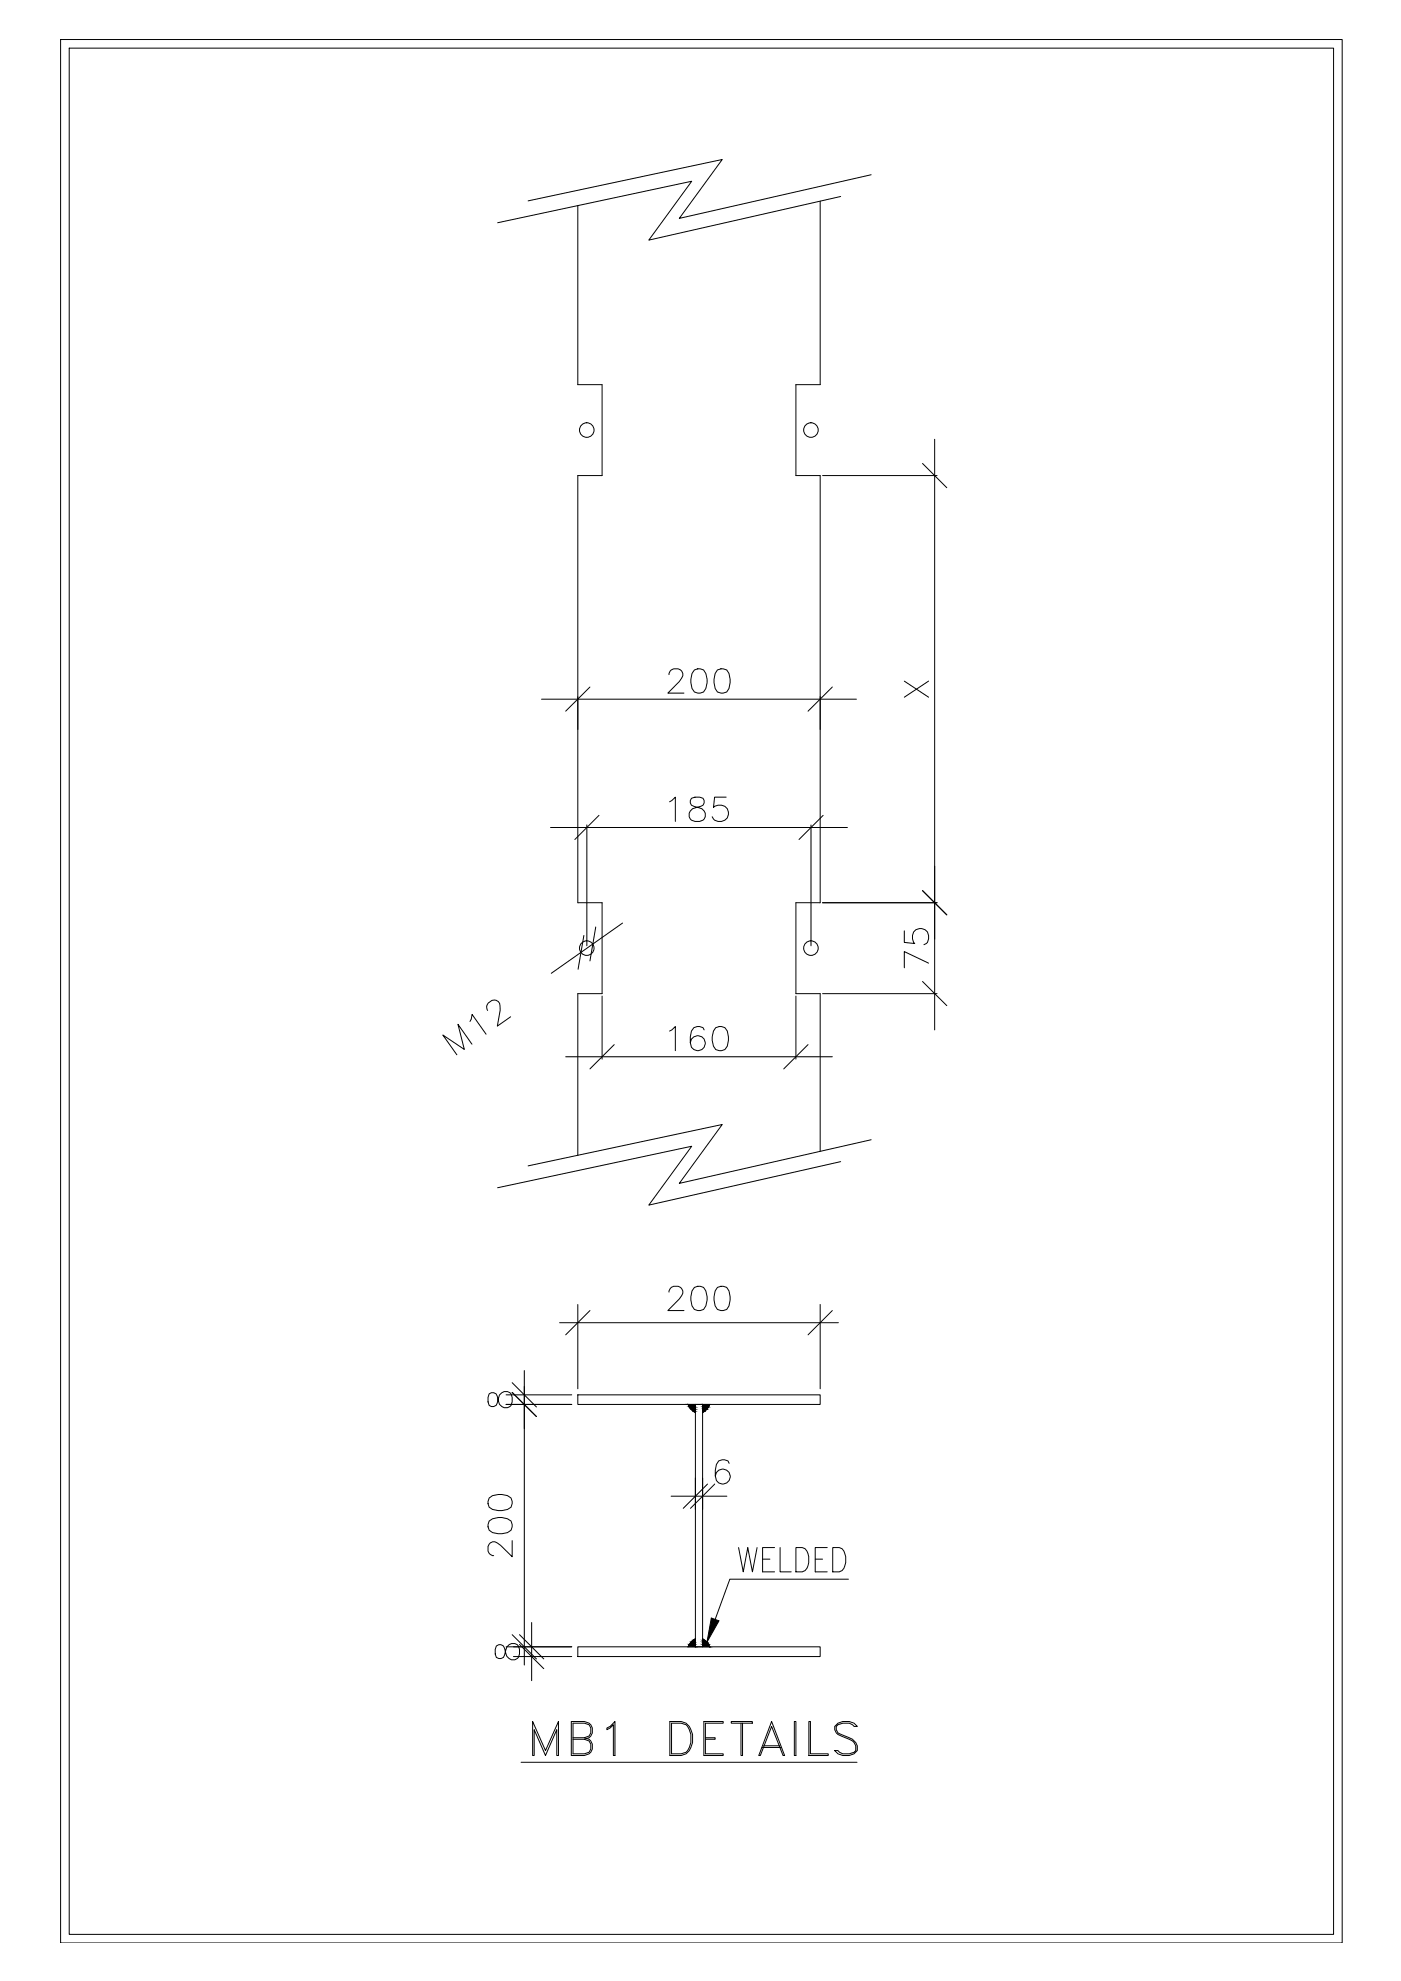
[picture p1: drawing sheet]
<svg xmlns="http://www.w3.org/2000/svg" width="420mm" height="594mm" viewBox="0 0 420 594" stroke-linecap="round" stroke-linejoin="round" font-family="sans-serif">
<!-- layer: S-GA -->
<g fill="none" stroke="#000" stroke-width=".3">
<path d="M18.2 11.9h384.3v570.8h-384.3zM20.8 14.4h379.1v565.7h-379.1zM252.1 58.9l-57.5 13.1 12.8-17.6-58.2 12.4M261.3 52.4l-57.6 13.1 12.9-17.7-58.2 12.4M173.3 61.6v53.8h7.3v27.2h-7.3v128.1h7.3v27.3h-7.3v48.5M246 60.3v55.1h-7.3v27.2h7.3v128.1h-7.3v27.3h7.3v47.3M280.3 131.7v177.2M246.7 142.6h34.3M162.4 209.7h94.5M200.6 202.3a1.75 1.75 0 0 1 1.4-1.7h1.4a1.75 1.75 0 0 1 1 2.7l-.7 1.1-3.4 3.5h4.8M208.3 200.9a2.32 2.32 0 0 1 3.4 1.1 5.8 5.8 0 0 1-.7 5.5 2.37 2.37 0 0 1-3.5-1 6 6 0 0 1 .8-5.6zM215.2 200.9a2.37 2.37 0 0 1 3.4 1.1 6.2 6.2 0 0 1-.7 5.5 2.37 2.37 0 0 1-3.4-1 6.2 6.2 0 0 1 .7-5.6z"/>
<path d="M271.2 204.3l7.3 4.8M278.5 204.3l-7.3 4.8M207.4 239.4a1.46 1.46 0 0 0 .7 2.4l1.3 .4a2.09 2.09 0 0 1 2.1 1.9 2.09 2.09 0 0 1-1.7 2.2h-1.4a2.08 2.08 0 0 1-1.8-2.2 2.08 2.08 0 0 1 2.2-1.9l1.4-.4a1.47 1.47 0 0 0 .6-2.4l-1-.3h-1.4zM217.8 239.1h-3.5l-.3 3.1a2.57 2.57 0 0 1 3.8 0 2.57 2.57 0 0 1-.5 3.8 2.57 2.57 0 0 1-3.7-1.1M165.1 248.2h89M176 247.4v36.2M200.8 240.5l1.7-1.4v7.2M243.2 247.4v36.2M186.7 276.8l-21.4 15.1M246.7 270.7h34.3M271.2 279.1v3.5l3.1 .4a2.59 2.59 0 0 1 0-3.9 2.59 2.59 0 0 1 3.8 .4 3 3 0 0 1-.3 3.5l-.7 .3M180.6 298.7v18.9"/>
<path d="M238.7 298.7v18.9M246.7 298h34.3M278.5 288.8l-7.3-3.4v4.8M140.9 306.3l.4-.7 .3-1.4 4.2 5.9M141.5 313.1l-4.2-5.9 1.9 7.5-6.4-4.3 4.2 5.9M146.2 303a1.8 1.8 0 0 1 .2-2.2l1.1-.8a1.77 1.77 0 0 1 2.5 1.7v1.2l-.8 4.8 3.9-2.8M169.6 316.9h80M200.8 309.2l1.7-1.4v7.3M211.2 308.9l-.4-.7a2.4 2.4 0 0 0-3.4 1l-.4 1.7v1.8l.4 1.4a2.25 2.25 0 0 0 3.6 .2 2.25 2.25 0 0 0-.9-3.5 2.25 2.25 0 0 0-3.1 1.9M214.6 308.2a2.4 2.4 0 0 1 3.5 1 6 6 0 0 1-.7 5.5 2.36 2.36 0 0 1-3.4-1 5.8 5.8 0 0 1 .6-5.5zM252.1 348.4l-57.5 13 12.8-17.7-58.2 12.5M261.3 341.8l-57.6 13.1 12.9-17.7-58.2 12.4"/>
<circle cx="176" cy="129" r="2.18"/>
<circle cx="243.2" cy="129" r="2.18"/>
<circle cx="176" cy="284.3" r="2.18"/>
<circle cx="243.2" cy="284.3" r="2.18"/>
</g>
<!-- layer: 0 -->
<g fill="none" stroke="#000" stroke-width=".3">
<path d="M276.7 139l7.2 7.3M176.9 206l-7.3 7.3M249.6 206l-7.3 7.3M179.6 244.5l-7.2 7.3M246.9 244.5l-7.3 7.3M178.7 278l-1.8 10.2M276.7 267.1l7.2 7.3M175.1 280.5l-1.7 10.2M276.7 294.3l7.2 7.3M184.2 313.3l-7.3 7.2M242.3 313.3l-7.3 7.2M176.9 393l-7.3 7.3"/>
<path d="M249.6 393l-7.3 7.3M153.6 414.7l7.3 7.2M153.6 417.6l7.3 7.2M212.2 445.1l-7.3 7.2M214.3 445.1l-7.2 7.2M153.6 490.2l7.3 7.3M155.8 490.2l7.3 7.3M155.8 493.1l7.3 7.3"/>
</g>
<!-- layer: S-COL-HATCH -->
<g fill="#000" stroke="#000" stroke-width=".3">
<path d="M207.2 422.6h1.3v.6zM210.7 422.6h1.3l-.6 .6zM207.8 491.9l.7-.5v.5zM210.7 491.4l.7 .5h-.7z"/>
<path d="M206.3 421.2l.4 .7h1.8zM206.3 421.2h2.2v.7z"/>
<path d="M206.7 421.9l.5 .7h1.3zM206.7 421.9h1.8v.7z"/>
<path d="M207.2 422.6l.6 .6h.7zM207.8 423.2h.7v.4z"/>
<path d="M210.7 421.2v.7h1.8zM210.7 421.2h2.2l-.4 .7z"/>
<path d="M210.7 421.9v.7h1.3zM210.7 421.9h1.8l-.5 .7z"/>
<path d="M210.7 422.6v.6h.7zM210.7 423.2h.7l-.7 .4z"/>
<path d="M206.7 493.1l-.4 .8h2.2zM206.7 493.1h1.8v.8z"/>
<path d="M207.2 492.5l-.5 .6h1.8zM207.2 492.5h1.3v.6z"/>
<path d="M207.2 492.5h1.3l-.7-.6zM207.8 491.9h.7v.6z"/>
<path d="M210.7 491.9v.6h1.3zM210.7 491.9h.7l.6 .6z"/>
<path d="M210.7 492.5v.6h1.8zM210.7 492.5h1.3l.5 .6z"/>
<path d="M210.7 493.1v.8h2.2zM210.7 493.1h1.8l.4 .8z"/>
</g>
<!-- layer: S-ISMB-200 -->
<path d="M173.3 418.3h72.7v2.9h-72.7zM208.5 421.2h2.2v72.7h-2.2zM173.3 493.9h72.7v2.9h-72.7z" fill="none" stroke="#000" stroke-width=".3"/>
<!-- layer: S-DIM-20 -->
<g fill="none" stroke="#000" stroke-width=".3">
<path d="M167.8 396.7h83.6M173.3 391.2v25.3M200.6 387.5a1.84 1.84 0 0 1 1.4-1.8h1.4a1.81 1.81 0 0 1 1 2.8l-.7 1.1-3.4 3.4h4.8M208.3 386.1a2.32 2.32 0 0 1 3.4 1 5.8 5.8 0 0 1-.7 5.6 2.37 2.37 0 0 1-3.5-1.1 6 6 0 0 1 .8-5.5zM215.2 386.1a2.37 2.37 0 0 1 3.4 1 6.2 6.2 0 0 1-.7 5.6 2.37 2.37 0 0 1-3.4-1.1 6.2 6.2 0 0 1 .7-5.5zM246 391.2v25.3M146.7 418l-.3 1.1v1.3l.3 1.1a1.48 1.48 0 0 0 2.4-.7l.4-1.4a2.09 2.09 0 0 1 1.9-2.1 2.09 2.09 0 0 1 2.2 1.8v1.3l-.3 1.1a2.19 2.19 0 0 1-2.4 .6 2.19 2.19 0 0 1-1.4-2l-.4-1.4a1.48 1.48 0 0 0-2.4-.7zM151.8 418.3h19.7M157.2 411v17.5M157.2 415.8v83.5M151.8 421.2h19.7M218.7 438.8l-.4-.7a2.37 2.37 0 0 0-3.4 1.1l-.4 1.7v1.7l.4 1.4a2.25 2.25 0 0 0 3.6 .2 2.25 2.25 0 0 0-.9-3.5 2.25 2.25 0 0 0-3.1 1.9"/>
<path d="M146.7 456.1a5.5 5.5 0 0 1 6.6 0 2.37 2.37 0 0 1-1.1 3.5 5.9 5.9 0 0 1-5.5-.7l-.3-1zM146.7 449.2a5.5 5.5 0 0 1 6.6 0 2.34 2.34 0 0 1-1.1 3.5 6 6 0 0 1-5.5-.7l-.3-1.1zM201.3 448.7h16.7M208.5 443.2v9.5M210.7 443.2v9.5M153.6 462v4.9l-3.5-3.5-1-.7a1.71 1.71 0 0 0-2.7 1.1v1.4a1.77 1.77 0 0 0 1.7 1.3M254.4 473.6h-35.5l-4.4 12M148.9 493.6l-.4 1v1.4l.4 1a1.51 1.51 0 0 0 2.4-.6l.4-1.4a2.09 2.09 0 0 1 1.9-2.1 2.09 2.09 0 0 1 2.2 1.7v1.4a2 2 0 0 1-1.6 1.8 2 2 0 0 1-2.2-1.1l-.7-2.4a1.47 1.47 0 0 0-2.4-.7zM151.8 493.9h19.7M154 496.8h17.5M159.4 486.6v17.4"/>
</g>
<!-- layer: S-SUBTITLE-100 -->
<g fill="none" stroke="#000" stroke-width=".3">
<path d="M159.7 516.3l3.9 8.7 3.9-8.7v10.2h-.5v-7.8l-3.4 7.8-3.4-7.8v7.8h-.5zM182 518.2l1-.5 1.4-1.4v10.2h-.4v-9.3l-1 1-1 .5zM200.9 516.3h3.4a4.3 4.3 0 0 1 3.4 3.8 6.2 6.2 0 0 1-1.9 5.8l-1.5 .6h-3.4zM201.4 516.8h2.9a3.4 3.4 0 0 1 2.9 3.3 6 6 0 0 1-1.4 5.4l-1.5 .4h-2.9zM211.1 516.3h5.8v.5h-5.3v9.1h5.3v.6h-5.8zM219.3 516.3h6.3v.5h-6.3zM222.2 516.8v9.7h.5v-9.7M231.4 516.3l3.9 10.2h-.5l-3.4-8.8-3.4 8.8h-.4zM238.2 516.3h.5v10.2h-.5zM242.6 516.3h.4v9.6h5.4v.6h-5.8zM251.3 516.8a4.6 4.6 0 0 1 5.8 .9h-1l-.4-.5a4.2 4.2 0 0 0-4.9 .5v1l.5 1 3.4 1.4a3.4 3.4 0 0 1 2.4 3.9 4.4 4.4 0 0 1-6.8 0h1l.5 .5a4.2 4.2 0 0 0 4.8-.5 2.81 2.81 0 0 0-1.9-3.4l-2.4-1a2.48 2.48 0 0 1-2-2.9zM156.3 528.5h100.7"/>
<path d="M171.8 521.1h3.4l1.5-.5 .5-.9v-1.5l-.5-1-1.5-.4h-3.4v9.1h3.4l1.5-.4 .5-1v-1.4l-.5-1-1.5-.5h-3.4M175.2 521.1a2.67 2.67 0 0 1 2.5 2.7 2.67 2.67 0 0 1-2.5 2.7h-3.9v-10.2h3.9a2.67 2.67 0 0 1 2.5 2.6 2.67 2.67 0 0 1-2.5 2.7M211.6 521.1h2.9v.5h-2.9M228.5 524h5.8M229 523.5h4.9"/>
</g>
<!-- layer: DASH -->
<path d="M206.3 421.2a5.2 5.2 0 0 0 2.2 2.4M212.9 421.2a4.8 4.8 0 0 1-2.2 2.4M208.5 491.4a4.8 4.8 0 0 0-2.2 2.5M210.7 491.4a4.5 4.5 0 0 1 2.2 2.5" fill="none" stroke="#000" stroke-width=".3"/>
<!-- layer: S-DIM-20 -->
<path d="M213.3 485.2l2.3 .9-3.6 6.4z" fill="#000" stroke="#000" stroke-width=".3"/>
<!-- layer: S-ISMB-SIZE -->
<path d="M221.5 464.1l1.4 7.3 1.4-7.3 1.4 7.3 1.3-7.3M228.7 467.6h2.2M232.3 464.1h-3.6v7.3h3.6M233.9 464.1v7.3h3.4M238.7 464.1h1.9a2.95 2.95 0 0 1 1.9 2.8 4.8 4.8 0 0 1-1.1 4.1l-.8 .4h-1.9zM244.5 467.6h2.2M248.1 464.1h-3.6v7.3h3.6M249.7 464.1h2a2.95 2.95 0 0 1 1.9 2.8 5.1 5.1 0 0 1-1.1 4.1l-.8 .4h-2z" fill="none" stroke="#000" stroke-width=".3"/>
</svg>
